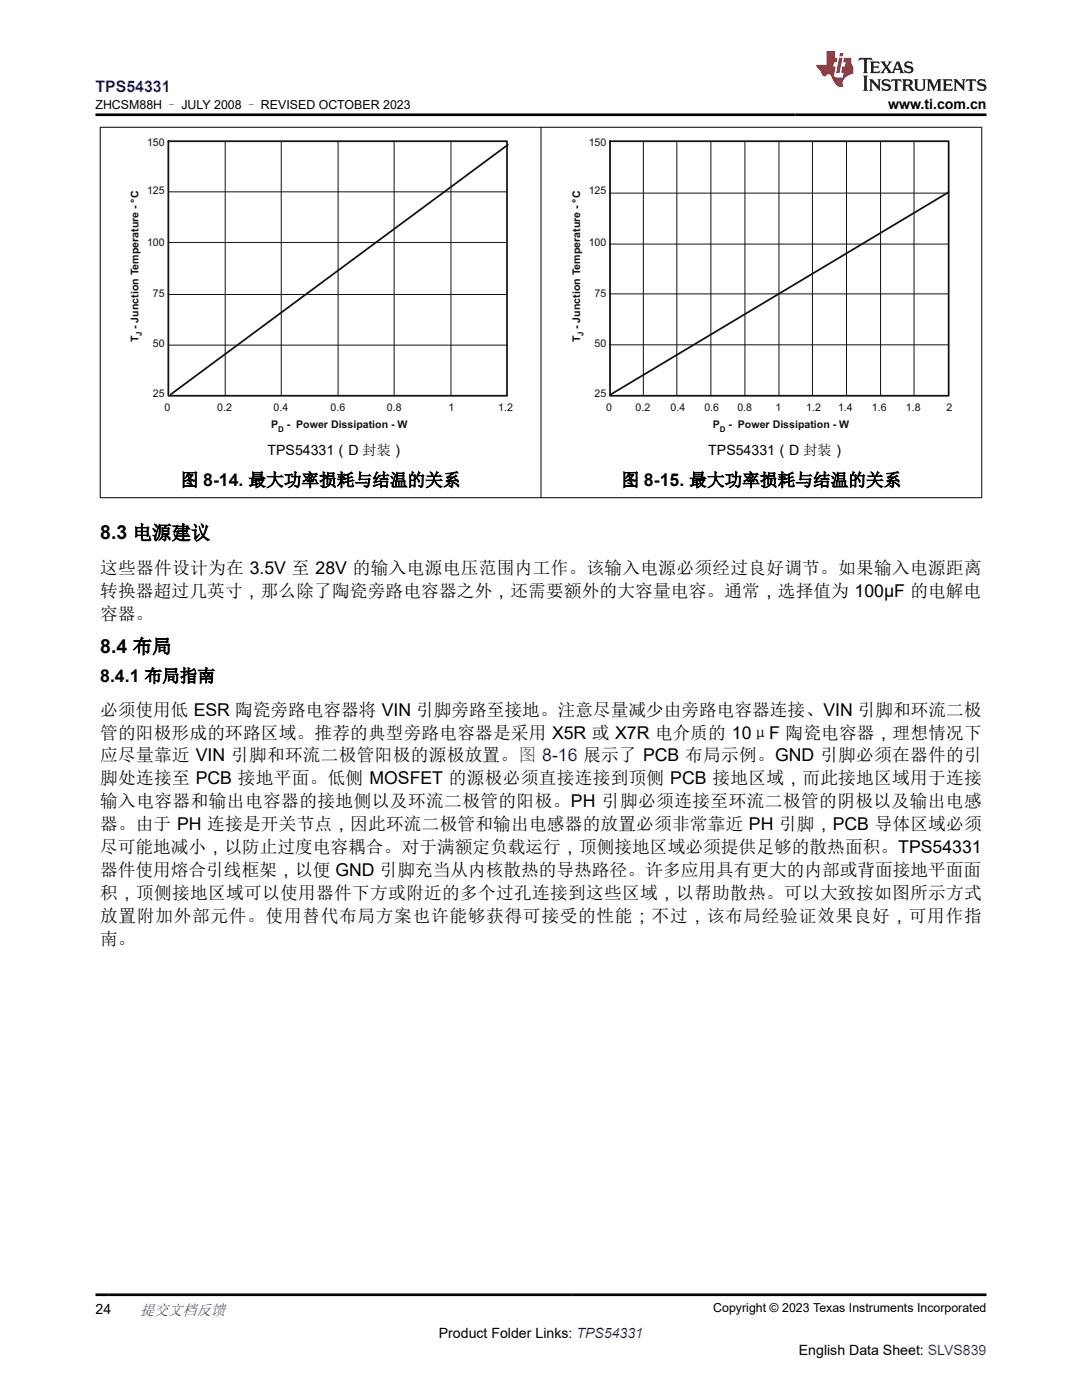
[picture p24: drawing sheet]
<svg xmlns="http://www.w3.org/2000/svg" width="216mm" height="279mm" viewBox="0 0 216 279" stroke-linecap="round" stroke-linejoin="round" font-family="sans-serif">
<defs><g id="words">
<g font-size="3.9">
<text x="20" y="107.6">8.3 电源建议</text>
<text x="20" y="130.3">8.4 布局</text>
</g>
<g font-size="3.5">
<text x="36" y="97">图 8-14. 最大功率损耗与结温的关系</text>
<text x="124" y="97">图 8-15. 最大功率损耗与结温的关系</text>
<text x="20" y="114.5">这些器件设计为在 3.5V 至 28V 的输入电源电压范围内工作。该输入电源必须经过良好调节。如果输入电源距离</text>
<text x="20" y="119.1">转换器超过几英寸，那么除了陶瓷旁路电容器之外，还需要额外的大容量电容。通常，选择值为 100µF 的电解电</text>
<text x="20" y="123.6">容器。</text>
<text x="20" y="136.1">8.4.1 布局指南</text>
<text x="20" y="142.8">必须使用低 ESR 陶瓷旁路电容器将 VIN 引脚旁路至接地。注意尽量减少由旁路电容器连接、VIN 引脚和环流二极</text>
<text x="20" y="147.4">管的阳极形成的环路区域。推荐的典型旁路电容器是采用 X5R 或 X7R 电介质的 10μF 陶瓷电容器，理想情况下</text>
<text x="20" y="152">应尽量靠近 VIN 引脚和环流二极管阳极的源极放置。图 8-16 展示了 PCB 布局示例。GND 引脚必须在器件的引</text>
<text x="20" y="161.1">输入电容器和输出电容器的接地侧以及环流二极管的阳极。PH 引脚必须连接至环流二极管的阴极以及输出电感</text>
<text x="20" y="156.6">脚处连接至 PCB 接地平面。低侧 MOSFET 的源极必须直接连接到顶侧 PCB 接地区域，而此接地区域用于连接</text>
<text x="20" y="165.7">器。由于 PH 连接是开关节点，因此环流二极管和输出电感器的放置必须非常靠近 PH 引脚，PCB 导体区域必须</text>
<text x="20" y="170.3">尽可能地减小，以防止过度电容耦合。对于满额定负载运行，顶侧接地区域必须提供足够的散热面积。TPS54331</text>
<text x="20" y="174.9">器件使用熔合引线框架，以便 GND 引脚充当从内核散热的导热路径。许多应用具有更大的内部或背面接地平面面</text>
<text x="20" y="179.5">积，顶侧接地区域可以使用器件下方或附近的多个过孔连接到这些区域，以帮助散热。可以大致按如图所示方式</text>
<text x="20" y="184.1">放置附加外部元件。使用替代布局方案也许能够获得可接受的性能；不过，该布局经验证效果良好，可用作指</text>
<text x="20" y="188.7">南。</text>
</g>
<text font-size="3.2" fill="#00f" x="19" y="18.3">TPS54331</text>
<text font-size="3" fill="#00f" x="27.9" y="262.4">提交文档反馈</text>
<g font-size="2.8">
<text x="177.2" y="21.7">www.ti.com.cn</text>
<text x="53.4" y="90.8">TPS54331（D 封装）</text>
<text x="141.3" y="90.8">TPS54331（D 封装）</text>
<text x="19" y="262.1">24</text>
<text x="87.6" y="266.9">Product Folder Links: TPS54331</text>
<text x="159.4" y="270.3">English Data Sheet: SLVS839</text>
</g>
<g font-size="2.5">
<text x="19" y="21.8">ZHCSM88H – JULY 2008 – REVISED OCTOBER 2023</text>
<text x="142.3" y="261.8">Copyright © 2023 Texas Instruments Incorporated</text>
</g>
<g font-size="2.1" fill="#0d1413">
<text x="29.4" y="29.2">150</text>
<text x="117.5" y="29.2">150</text>
<text x="29.4" y="38.7">125</text>
<text x="117.5" y="38.7">125</text>
<text x="29.4" y="49.1">100</text>
<text x="117.5" y="49.1">100</text>
<text x="30.5" y="59.3">75</text>
<text x="118.7" y="59.3">75</text>
<text x="27.7" y="68.3" transform="rotate(-90 27.7 68.3)">T - Junction Temperature - °C</text>
<text x="30.5" y="69.3">50</text>
<text x="115.8" y="68.3" transform="rotate(-90 115.8 68.3)">T - Junction Temperature - °C</text>
<text x="118.7" y="69.3">50</text>
<text x="30.5" y="79.2">25</text>
<text x="32.8" y="82">0</text>
<text x="43.4" y="82">0.2</text>
<text x="54.6" y="82">0.4</text>
<text x="66" y="82">0.6</text>
<text x="77.2" y="82">0.8</text>
<text x="89.5" y="82">1</text>
<text x="99.4" y="82">1.2</text>
<text x="118.7" y="79.2">25</text>
<text x="121" y="82">0</text>
<text x="126.8" y="82">0.2</text>
<text x="133.8" y="82">0.4</text>
<text x="140.6" y="82">0.6</text>
<text x="147.1" y="82">0.8</text>
<text x="154.8" y="82">1</text>
<text x="160.9" y="82">1.2</text>
<text x="167.2" y="82">1.4</text>
<text x="174" y="82">1.6</text>
<text x="180.8" y="82">1.8</text>
<text x="188.8" y="82">2</text>
<text x="54.1" y="85.5">P</text>
<text x="57.2" y="85.5">- Power Dissipation - W</text>
<text x="142.2" y="85.5">P</text>
<text x="145.4" y="85.5">- Power Dissipation - W</text>
</g>
<g font-size="1.6" fill="#0d1413">
<text x="28.3" y="67" transform="rotate(-90 28.3 67)">J</text>
<text x="116.4" y="67" transform="rotate(-90 116.4 67)">J</text>
<text x="55.5" y="86.1">D</text>
<text x="143.6" y="86.1">D</text>
</g>
</g></defs>
<path d="M33.6 38.3h67.6M44.9 28.2v50.8M56.1 28.2v50.8M67.5 28.2v50.8M78.6 28.2v50.8M90 28.2v50.8M33.6 58.8h67.6M33.6 48.4h67.6M33.6 68.9h67.6" fill="none" stroke="#0d1413" stroke-width=".2"/>
<path d="M33.6 28.2h67.6v50.8h-67.6zM101.3 28.9l-67.2 49.8" fill="none" stroke="#0d1413" stroke-width=".35"/>
<path d="M121.7 28.2h67.6v50.8h-67.6z" fill-rule="evenodd" fill="#fff"/>
<path d="M121.7 28.2h67.6v50.8h-67.6zM189.3 38.4l-67.5 40.4" fill="none" stroke="#0d1413" stroke-width=".35"/>
<g fill="none" stroke="#0d1413" stroke-width=".2">
<path d="M121.6 38.5h67.6M128.4 28.4v50.6M135.1 28.4v50.6M141.8 28.4v50.6M148.6 28.4v50.6M155.4 28.4v50.6M162.1 28.4v50.6M168.9 28.4v50.6M175.7 28.4v50.6M182.4 28.4v50.6M121.6 58.7h67.6M121.6 48.7h67.6"/>
<path d="M121.6 68.8h67.6"/>
</g>
<path d="M19.9 25.4h176.1M20 25.3v74.1M107.9 25.3v74.1M195.9 25.3v74.1M19.9 99.3h176.1" fill="none" stroke="#000" stroke-width=".2"/>
<path d="M171.5 11.6l-.2 .5 .5-.2h.6v.1v2.2l-.2 .4h1l-.2-.4v-2.2v-.1h.5l.5 .2-.1-.5zM173.6 12.3l.2 .4v1.5l-.2 .4h1.9l.1-.6a1.08 1.08 0 0 1-1.3 .2v-.7h.6l.4 .2v-.7l-.4 .2h-.6v-.5l.2-.2a1 1 0 0 1 1 .3l-.1-.5zM175.7 12.3l.9 1.1-1 1.2h.9l-.2-.2 .5-.8 .4 .8-.2 .2h1.6l-.2-.2 .2-.5h.9l.1 .5-.1 .2h.9l-.2-.3-.8-2h-.5l-.9 2.2-.9-1.1 .9-1.1h-.8l.2 .2-.4 .6-.4-.6 .2-.2zM179 12.7l.4 1h-.7zM180.7 12.4a.65 .65 0 0 0-.2 .7 .65 .65 0 0 0 .6 .5l.6 .1 .1 .3a.79 .79 0 0 1-.7 .4 .79 .79 0 0 1-.7-.5l.1 .7 .2-.1a.93 .93 0 0 0 1.1 .1 .93 .93 0 0 0 .4-1 1.46 1.46 0 0 0-1.2-.6l-.1-.3a1.09 1.09 0 0 1 1.2 .2l-.2-.6-.1 .1-.5-.2zM172.2 15.1l.2 .4v2.2l-.2 .4h1l-.2-.4v-2.2l.2-.4zM173.4 15.8l.2 .4v1.5l-.2 .4h.8l-.3-.4 .1-1.3 1.6 1.8v-2l.2-.4h-.7l.1 .2 .1 1.1-1.2-1.3zM176.2 15.9a.65 .65 0 0 0-.2 .8 .65 .65 0 0 0 .6 .4l.6 .2 .1 .2a.79 .79 0 0 1-.7 .4 .79 .79 0 0 1-.7-.5l.1 .7 .2-.1a.93 .93 0 0 0 1.1 .1 .93 .93 0 0 0 .4-.9 1.46 1.46 0 0 0-1.2-.6l-.1-.4a1.09 1.09 0 0 1 1.2 .2l-.1-.6-.2 .1-.5-.1zM177.9 15.8l-.1 .6a.63 .63 0 0 1 .8-.3v1.6l-.3 .4h1l-.2-.4v-1.6a.66 .66 0 0 1 .8 .3l-.1-.6zM180 15.8l.2 .4v1.5l-.2 .4h1l-.2-.2-.1-.7h.5l.1 .2a.79 .79 0 0 0 1.2 .6l-1-.9a.61 .61 0 0 0 .6-.6 .61 .61 0 0 0-.5-.7zM180.8 16.1h.1a.47 .47 0 0 1 .5 .1 .47 .47 0 0 1 .1 .5l-.1 .1-.7 .1zM182.3 15.8l.2 .2a2.27 2.27 0 0 0 .4 2 1.04 1.04 0 0 0 1.7-.7v-1.3l.2-.2h-.8l.2 .4v1.1a.6 .6 0 0 1-.6 .6 .6 .6 0 0 1-.6-.6v-1.1l.3-.4zM184.9 15.8l.2 .4v1.5l-.2 .4h.8l-.3-.4v-1.4l.9 1.9 .9-1.9v1.4l-.3 .4h1l-.2-.4v-1.5l.2-.4h-.8l-.7 1.5-.6-1.5zM188.1 15.8l.2 .4v1.5l-.2 .4h1.9l.1-.6a1.09 1.09 0 0 1-1.3 .2v-.7h.6l.4 .2v-.6l-.4 .2h-.6v-.6l.2-.1a1.01 1.01 0 0 1 1 .3l-.1-.6zM190.2 15.8l.3 .4v1.5l-.3 .4h.8l-.2-.4v-1.3l1.6 1.8v-2l.2-.4h-.7l.2 .2v1.1l-1.2-1.3zM192.8 15.8l-.1 .6a.63 .63 0 0 1 .8-.3v1.6l-.3 .4h1l-.2-.4v-1.6a.66 .66 0 0 1 .8 .3l-.1-.6zM195.2 15.9a.65 .65 0 0 0-.2 .8 .65 .65 0 0 0 .6 .4l.6 .2 .2 .2a.79 .79 0 0 1-.7 .4 .79 .79 0 0 1-.7-.5l.1 .7 .2-.1a.93 .93 0 0 0 1 .1 .93 .93 0 0 0 .5-.9 1.46 1.46 0 0 0-1.3-.6v-.4a1.09 1.09 0 0 1 1.2 .2l-.2-.6-.2 .1-.5-.1z" fill="#231f20"/>
<path d="M164.9 10.2v2.8h-2l.1 .3 .8 1a.95 .95 0 0 0 1 .9 .59 .59 0 0 1 .5-.4 .59 .59 0 0 1 .5 .4l.4 .7a1.59 1.59 0 0 0 2.1 1.4 1.61 1.61 0 0 1 1-2.3l1-.3-.1-1.5a1.59 1.59 0 0 1-.3-1.7h-1.5l-.2 .9h.6l-.2 .9h-.5l-.2 1v.2l.4 .1-.1 .9h-.7a.73 .73 0 0 1-1-.7l.3-1.5h-.5l.1-.9h.5l.2-.9h-.5v-1.3zM167.4 11.5l-.6 3.1h.7l.6-3.1zM167.6 10.6l-.1 .6h.7l.1-.6z" fill="#ed1c24"/>
<path d="M19 22.9h177.8M19 258.4h177.8" fill="none" stroke="#000" stroke-width=".53"/>
<use href="#words"/>
</svg>
